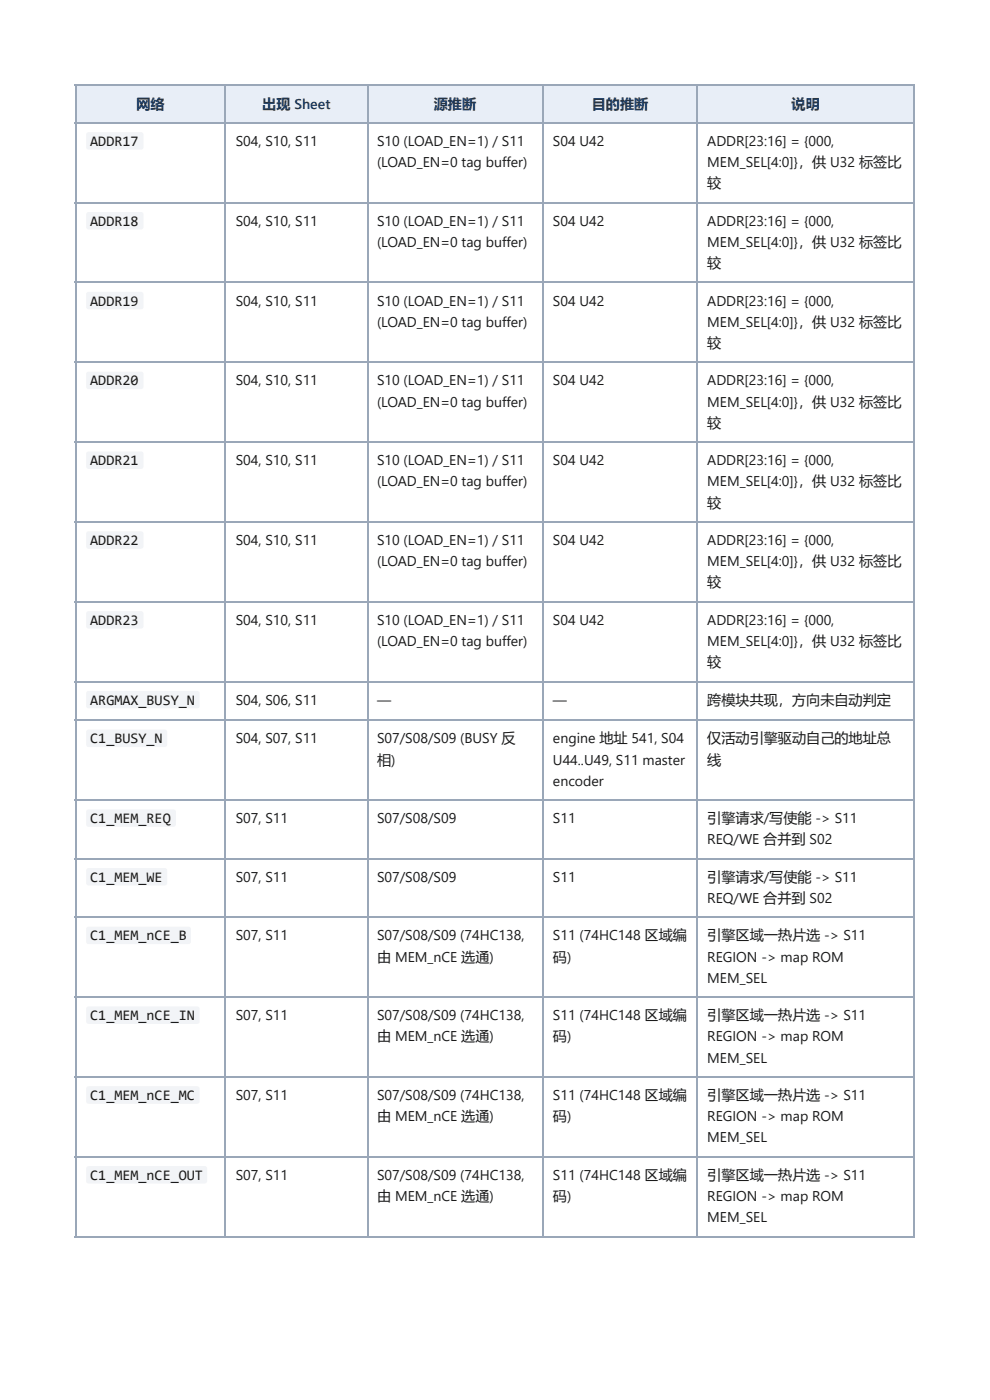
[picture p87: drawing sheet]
<svg xmlns="http://www.w3.org/2000/svg" width="210mm" height="297mm" viewBox="0 0 210 297" stroke-linecap="round" stroke-linejoin="round" font-family="sans-serif">
<defs><g id="words">
<g font-size="3.1" fill="#1a1a1a">
<text x="19.1" y="31">ADDR17</text>
<text x="19.1" y="47.9">ADDR18</text>
<text x="19.1" y="64.8">ADDR19</text>
<text x="19.1" y="81.8">ADDR20</text>
<text x="19.1" y="98.7">ADDR21</text>
<text x="19.1" y="115.6">ADDR22</text>
<text x="19.1" y="132.6">ADDR23</text>
<text x="19.1" y="149.5">ARGMAX_BUSY_N</text>
<text x="19.1" y="157.7">C1_BUSY_N</text>
<text x="19.1" y="174.6">C1_MEM_REQ</text>
<text x="19.1" y="187.1">C1_MEM_WE</text>
<text x="19.1" y="199.5">C1_MEM_nCE_B</text>
<text x="19.1" y="216.4">C1_MEM_nCE_IN</text>
<text x="19.1" y="233.4">C1_MEM_nCE_MC</text>
<text x="19.1" y="250.3">C1_MEM_nCE_OUT</text>
</g>
<g font-size="3" fill="#0b2e59">
<text x="28.9" y="23">网络</text>
<text x="55.6" y="23">出现 Sheet</text>
<text x="92" y="23">源推断</text>
<text x="125.5" y="23">目的推断</text>
<text x="167.8" y="23">说明</text>
</g>
<g font-size="3" fill="#1a1a1a">
<text x="50" y="31">S04, S10, S11</text>
<text x="79.9" y="31">S10 (LOAD_EN=1) / S11</text>
<text x="79.9" y="35.5">(LOAD_EN=0 tag buffer)</text>
<text x="117.2" y="31">S04 U42</text>
<text x="149.9" y="31">ADDR[23:16] = {000,</text>
<text x="149.9" y="35.5">MEM_SEL[4:0]}，供 U32 标签比</text>
<text x="149.9" y="40">较</text>
<text x="50" y="47.9">S04, S10, S11</text>
<text x="79.9" y="47.9">S10 (LOAD_EN=1) / S11</text>
<text x="117.2" y="47.9">S04 U42</text>
<text x="149.9" y="47.9">ADDR[23:16] = {000,</text>
<text x="79.9" y="52.4">(LOAD_EN=0 tag buffer)</text>
<text x="149.9" y="52.4">MEM_SEL[4:0]}，供 U32 标签比</text>
<text x="149.9" y="56.9">较</text>
<text x="50" y="64.8">S04, S10, S11</text>
<text x="79.9" y="64.8">S10 (LOAD_EN=1) / S11</text>
<text x="117.2" y="64.8">S04 U42</text>
<text x="149.9" y="64.8">ADDR[23:16] = {000,</text>
<text x="79.9" y="69.3">(LOAD_EN=0 tag buffer)</text>
<text x="149.9" y="69.3">MEM_SEL[4:0]}，供 U32 标签比</text>
<text x="149.9" y="73.8">较</text>
<text x="50" y="81.8">S04, S10, S11</text>
<text x="79.9" y="81.8">S10 (LOAD_EN=1) / S11</text>
<text x="117.2" y="81.8">S04 U42</text>
<text x="149.9" y="81.8">ADDR[23:16] = {000,</text>
<text x="79.9" y="86.3">(LOAD_EN=0 tag buffer)</text>
<text x="149.9" y="86.3">MEM_SEL[4:0]}，供 U32 标签比</text>
<text x="149.9" y="90.8">较</text>
<text x="50" y="98.7">S04, S10, S11</text>
<text x="79.9" y="98.7">S10 (LOAD_EN=1) / S11</text>
<text x="117.2" y="98.7">S04 U42</text>
<text x="149.9" y="98.7">ADDR[23:16] = {000,</text>
<text x="79.9" y="103.2">(LOAD_EN=0 tag buffer)</text>
<text x="149.9" y="103.2">MEM_SEL[4:0]}，供 U32 标签比</text>
<text x="149.9" y="107.7">较</text>
<text x="50" y="115.6">S04, S10, S11</text>
<text x="79.9" y="115.6">S10 (LOAD_EN=1) / S11</text>
<text x="117.2" y="115.6">S04 U42</text>
<text x="149.9" y="115.6">ADDR[23:16] = {000,</text>
<text x="79.9" y="120.1">(LOAD_EN=0 tag buffer)</text>
<text x="149.9" y="120.1">MEM_SEL[4:0]}，供 U32 标签比</text>
<text x="149.9" y="124.6">较</text>
<text x="50" y="132.6">S04, S10, S11</text>
<text x="79.9" y="132.6">S10 (LOAD_EN=1) / S11</text>
<text x="79.9" y="137.1">(LOAD_EN=0 tag buffer)</text>
<text x="117.2" y="132.6">S04 U42</text>
<text x="149.9" y="132.6">ADDR[23:16] = {000,</text>
<text x="149.9" y="137.1">MEM_SEL[4:0]}，供 U32 标签比</text>
<text x="149.9" y="141.6">较</text>
<text x="50" y="149.5">S04, S06, S11</text>
<text x="79.9" y="149.5">—</text>
<text x="117.2" y="149.5">—</text>
<text x="149.9" y="149.5">跨模块共现，方向未自动判定</text>
<text x="50" y="157.7">S04, S07, S11</text>
<text x="79.9" y="157.7">S07/S08/S09 (BUSY 反</text>
<text x="117.2" y="157.7">engine 地址 541, S04</text>
<text x="149.9" y="157.7">仅活动引擎驱动自己的地址总</text>
<text x="79.9" y="162.2">相)</text>
<text x="117.2" y="162.2">U44..U49, S11 master</text>
<text x="117.2" y="166.7">encoder</text>
<text x="149.9" y="162.2">线</text>
<text x="50" y="174.6">S07, S11</text>
<text x="79.9" y="174.6">S07/S08/S09</text>
<text x="117.2" y="174.6">S11</text>
<text x="149.9" y="174.6">引擎请求/写使能 -&gt; S11</text>
<text x="149.9" y="179.1">REQ/WE 合并到 S02</text>
<text x="50" y="187.1">S07, S11</text>
<text x="79.9" y="187.1">S07/S08/S09</text>
<text x="117.2" y="187.1">S11</text>
<text x="149.9" y="187.1">引擎请求/写使能 -&gt; S11</text>
<text x="149.9" y="191.6">REQ/WE 合并到 S02</text>
<text x="50" y="199.5">S07, S11</text>
<text x="79.9" y="199.5">S07/S08/S09 (74HC138,</text>
<text x="79.9" y="204">由 MEM_nCE 选通)</text>
<text x="117.2" y="199.5">S11 (74HC148 区域编</text>
<text x="117.2" y="204">码)</text>
<text x="149.9" y="199.5">引擎区域一热片选 -&gt; S11</text>
<text x="149.9" y="204">REGION -&gt; map ROM</text>
<text x="149.9" y="208.5">MEM_SEL</text>
<text x="50" y="216.4">S07, S11</text>
<text x="79.9" y="216.4">S07/S08/S09 (74HC138,</text>
<text x="79.9" y="220.9">由 MEM_nCE 选通)</text>
<text x="117.2" y="216.4">S11 (74HC148 区域编</text>
<text x="117.2" y="220.9">码)</text>
<text x="149.9" y="216.4">引擎区域一热片选 -&gt; S11</text>
<text x="149.9" y="220.9">REGION -&gt; map ROM</text>
<text x="149.9" y="225.4">MEM_SEL</text>
<text x="50" y="233.4">S07, S11</text>
<text x="79.9" y="233.4">S07/S08/S09 (74HC138,</text>
<text x="117.2" y="233.4">S11 (74HC148 区域编</text>
<text x="149.9" y="233.4">引擎区域一热片选 -&gt; S11</text>
<text x="79.9" y="237.9">由 MEM_nCE 选通)</text>
<text x="117.2" y="237.9">码)</text>
<text x="149.9" y="237.9">REGION -&gt; map ROM</text>
<text x="149.9" y="242.4">MEM_SEL</text>
<text x="50" y="250.3">S07, S11</text>
<text x="79.9" y="250.3">S07/S08/S09 (74HC138,</text>
<text x="117.2" y="250.3">S11 (74HC148 区域编</text>
<text x="149.9" y="250.3">引擎区域一热片选 -&gt; S11</text>
<text x="79.9" y="254.8">由 MEM_nCE 选通)</text>
<text x="117.2" y="254.8">码)</text>
<text x="149.9" y="254.8">REGION -&gt; map ROM</text>
<text x="149.9" y="259.3">MEM_SEL</text>
</g>
</g></defs>
<g fill="#e8eef7">
<path d="M16.1 18.3h31.8v7.9h-31.8z"/>
<path d="M47.9 18.3h29.9v7.9h-29.9z"/>
<path d="M77.8 18.3h37.3v7.9h-37.3z"/>
<path d="M115.1 18.3h32.8v7.9h-32.8z"/>
<path d="M147.9 18.3h46v7.9h-46z"/>
</g>
<g fill="none" stroke="#9aa7b8" stroke-width=".26">
<path d="M15.9 18.1h178M16 18v244.5M47.8 18v244.5M77.9 18v244.5M115.2 18v244.5M147.8 18v244.5M15.9 26.1h178M15.9 43h178M15.9 59.9h178M15.9 76.9h178M15.9 93.8h178M15.9 110.7h178"/>
<path d="M15.9 127.7h178M15.9 144.6h178M15.9 152.8h178M15.9 169.7h178M15.9 182.2h178M15.9 194.6h178M15.9 211.5h178M15.9 228.5h178M15.9 245.4h178M15.9 262.3h178"/>
</g>
<path d="M193.8 18v244.5" fill="none" stroke="#9aa7b8" stroke-width=".25"/>
<g fill="#f2f4f7">
<path d="M18.4 28.2l.4-.2 11.2 .1 .4 .4v2.8l-.1 .3-.4 .2-11.2-.1-.3-.1-.1-.4v-2.6z"/>
<path d="M18.4 45.1l.4-.1h11.2l.4 .4v2.9l-.1 .2-.4 .2h-11.2l-.3-.2-.1-.3v-2.7z"/>
<path d="M18.4 62.1l.4-.2h11.2l.4 .4v2.9l-.1 .3-.4 .1h-11.2l-.3-.1-.1-.4v-2.7z"/>
<path d="M18.4 79l.4-.2 11.2 .1 .4 .4v2.8l-.1 .3-.4 .2-11.2-.1-.3-.1-.1-.4v-2.6z"/>
<path d="M18.4 95.9l.4-.1h11.2l.4 .4v2.9l-.1 .2-.4 .2h-11.2l-.3-.2-.1-.3v-2.7z"/>
<path d="M18.4 112.9l.4-.2h11.2l.4 .4v2.9l-.1 .3-.4 .1h-11.2l-.3-.1-.1-.4v-2.7z"/>
<path d="M18.4 129.8l.4-.2 11.2 .1 .4 .4v2.8l-.1 .3-.4 .2-11.2-.1-.4-.2v-.3v-2.6z"/>
<path d="M18.4 146.7l.4-.1h23.1l.4 .4v2.9l-.1 .2-.4 .2h-23.1l-.3-.2-.1-.3v-2.7z"/>
<path d="M18.4 154.9l.4-.1h16.2l.4 .4v2.9l-.1 .2-.4 .2h-16.2l-.3-.2-.1-.3v-2.7z"/>
<path d="M18.4 171.9l.4-.2h18.1l.4 .4v2.9l-.1 .3-.4 .1h-18.1l-.3-.1-.1-.4v-2.7z"/>
<path d="M18.4 184.3l.4-.1h16.2l.4 .4v2.8l-.1 .3-.4 .2-16.2-.1-.4-.2v-.3v-2.6z"/>
<path d="M18.4 196.7l.4-.1h21.3l.4 .4v2.9l-.2 .2-.3 .2h-21.3l-.3-.2-.1-.3v-2.7z"/>
<path d="M18.4 213.7l.4-.2h23.1l.4 .4v2.9l-.1 .3-.4 .1h-23.1l-.3-.1-.1-.4v-2.7z"/>
<path d="M18.4 230.6l.4-.1h23.1l.4 .4v2.8l-.1 .3-.4 .2-23.1-.1-.3-.1-.1-.4v-2.6z"/>
<path d="M18.4 247.5l.4-.1h24.7l.4 .4v2.9l-.1 .2-.4 .2h-24.7l-.3-.2-.1-.3v-2.7z"/>
</g>
<use href="#words"/>
</svg>
